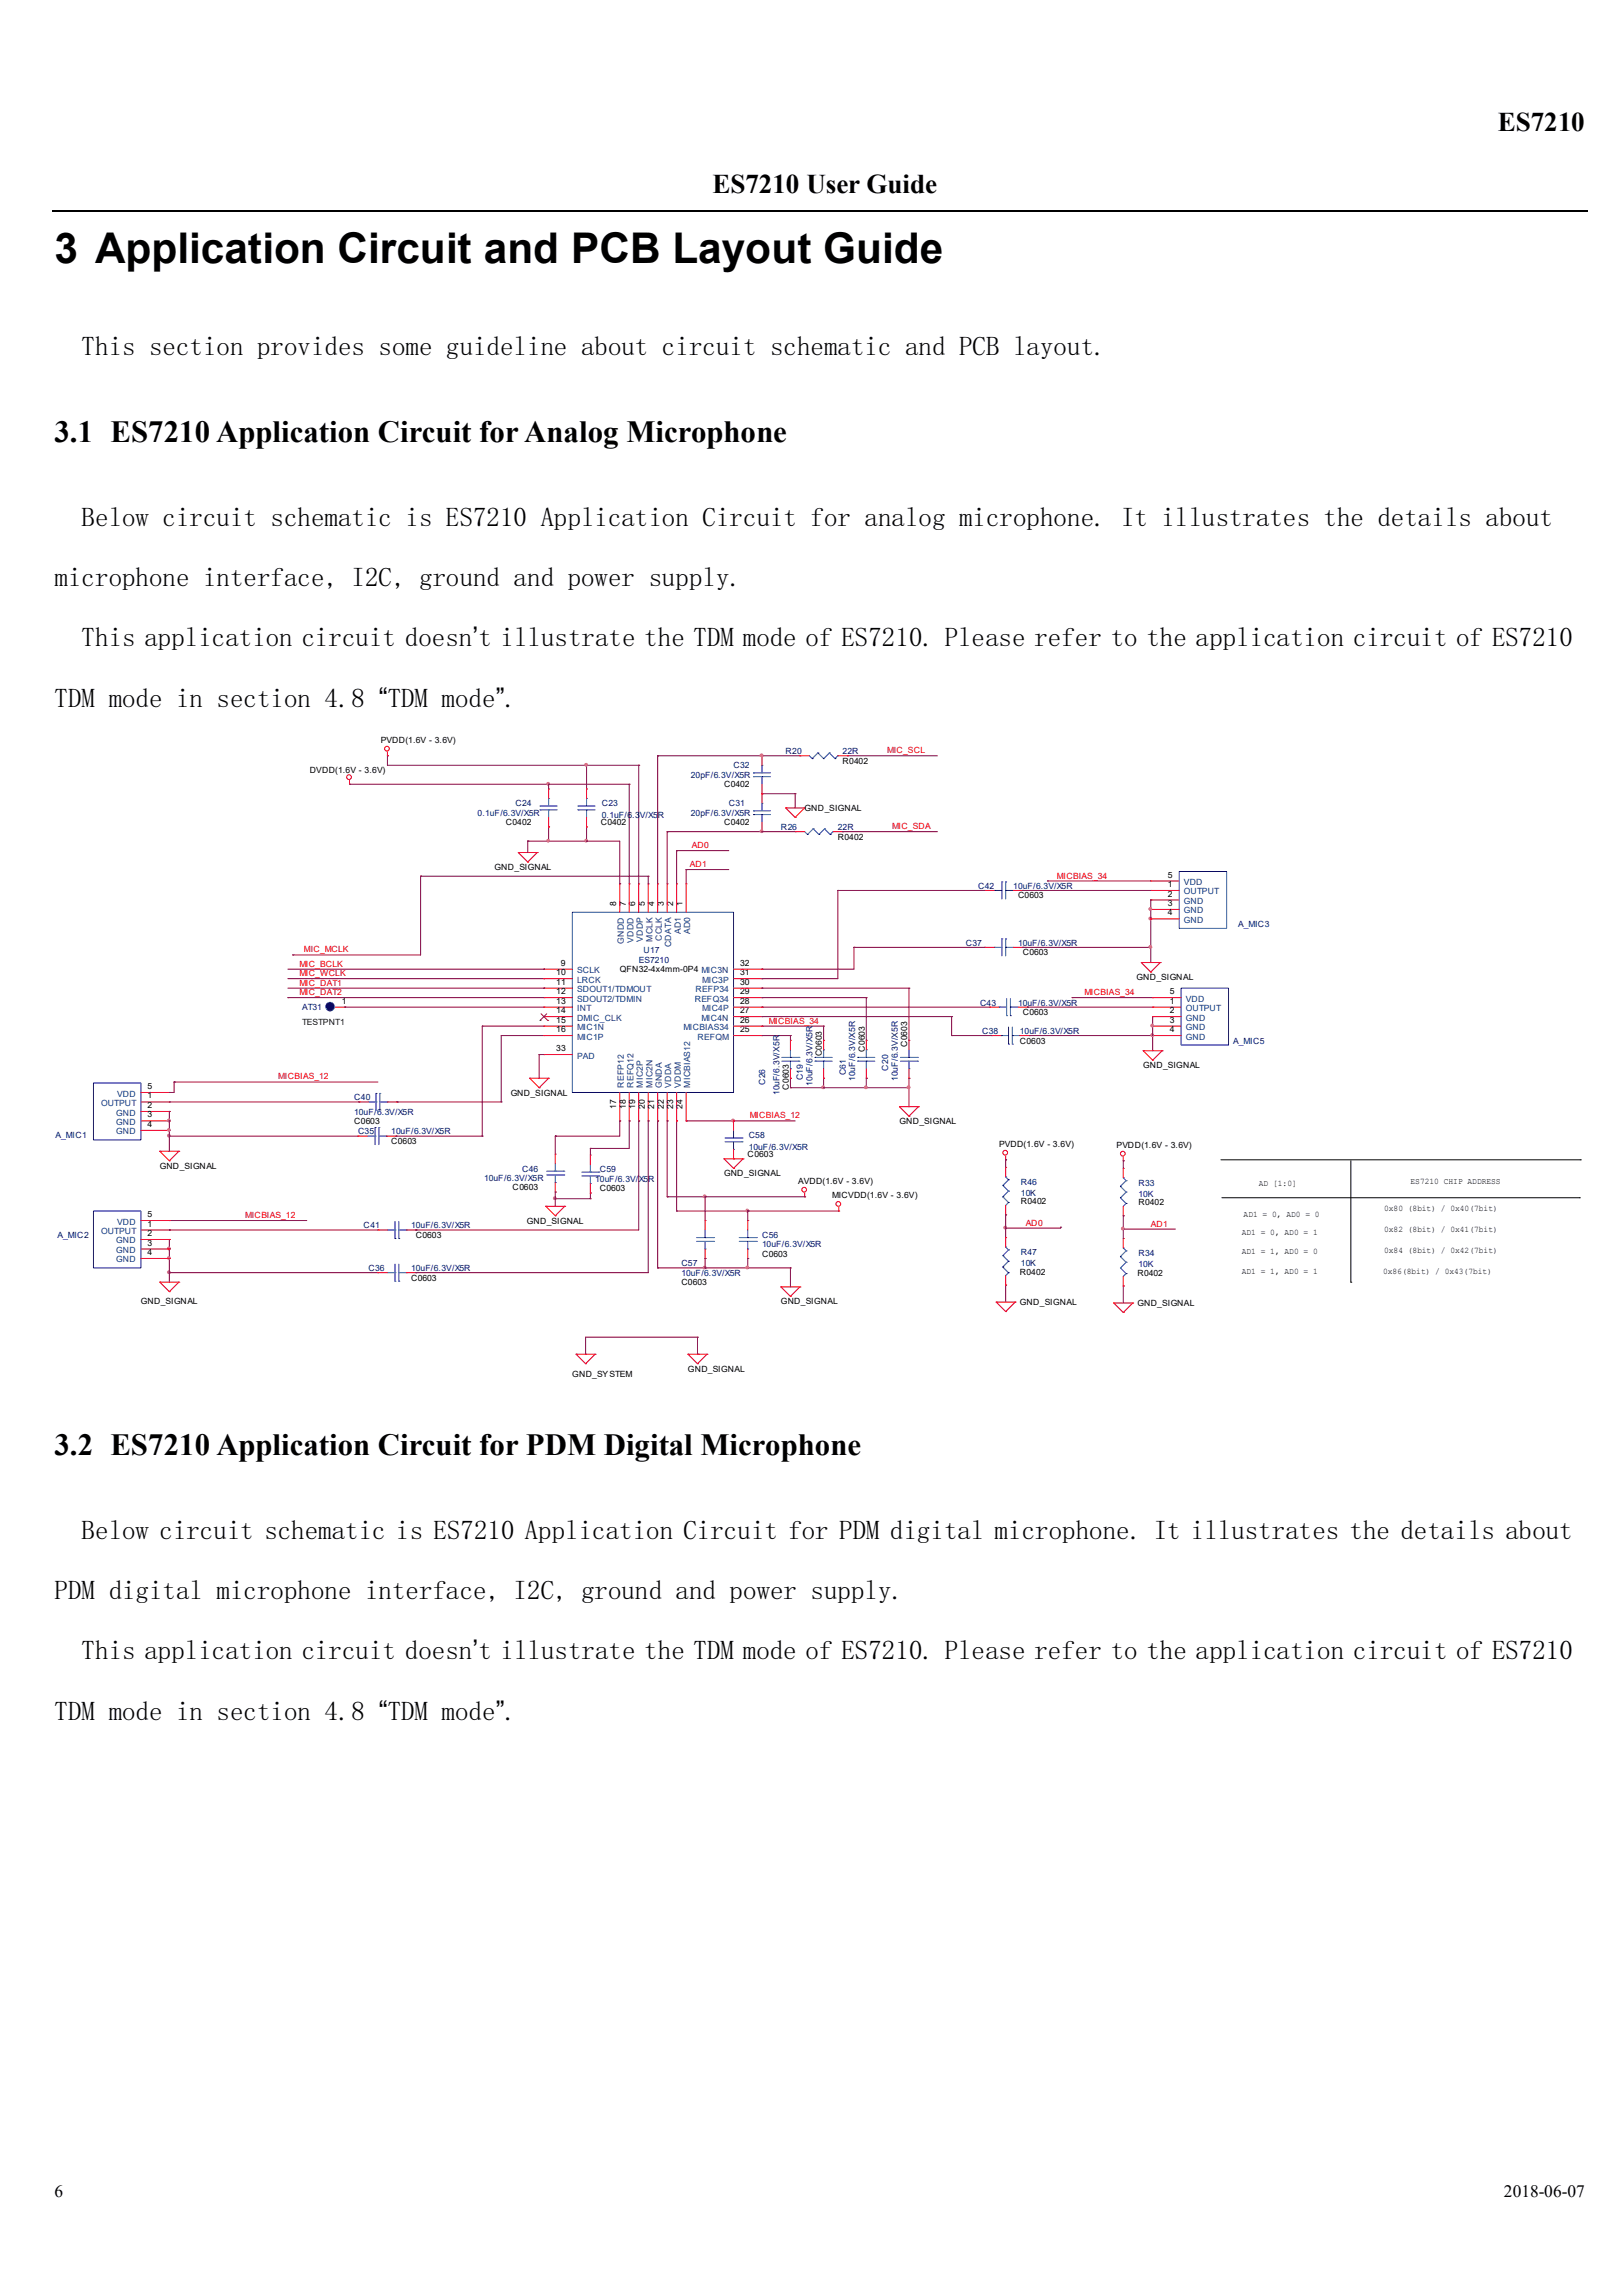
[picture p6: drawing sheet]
<svg xmlns="http://www.w3.org/2000/svg" width="297mm" height="420mm" viewBox="0 0 297 420" stroke-linecap="round" stroke-linejoin="round" font-family="sans-serif">
<defs><g id="words">
<text font-size="7.7" x="10" y="48.1">3 Application Circuit and PCB Layout Guide</text>
<g font-size="5.6">
<text x="10" y="80.9">3.1 ES7210 Application Circuit for Analog Microphone</text>
<text x="10" y="266.1">3.2 ES7210 Application Circuit for PDM Digital Microphone</text>
</g>
<g font-size="5">
<text x="274.1" y="23.9">ES7210</text>
<text x="130.4" y="35.3">ES7210 User Guide</text>
<text x="14.9" y="65">This section provides some guideline about circuit schematic and PCB layout.</text>
<text x="14.9" y="96.2">Below circuit schematic is ES7210 Application Circuit for analog microphone. It illustrates the details about</text>
<text x="10" y="107.2">microphone interface, I2C, ground and power supply.</text>
<text x="14.9" y="118.2">This application circuit doesn’t illustrate the TDM mode of ES7210. Please refer to the application circuit of ES7210</text>
<text x="10" y="129.2">TDM mode in section 4.8 “TDM mode”.</text>
<text x="14.9" y="281.5">Below circuit schematic is ES7210 Application Circuit for PDM digital microphone. It illustrates the details about</text>
<text x="10" y="292.5">PDM digital microphone interface, I2C, ground and power supply.</text>
<text x="14.9" y="303.5">This application circuit doesn’t illustrate the TDM mode of ES7210. Please refer to the application circuit of ES7210</text>
<text x="10" y="314.5">TDM mode in section 4.8 “TDM mode”.</text>
</g>
<g font-size="3.2">
<text x="10" y="401.9">6</text>
<text x="275.2" y="401.9">2018-06-07</text>
</g>
<g font-size="1.6">
<text x="69.7" y="135.9">PVDD(1.6V - 3.6V)</text>
<text x="56.7" y="141.4">DVDD(1.6V - 3.6V)</text>
<text x="154.2" y="139.7">R0402</text>
<text x="132.5" y="144">C0402</text>
<text x="147.2" y="148.4">GND_SIGNAL</text>
<text x="92.6" y="151">C0402</text>
<text x="109.9" y="151">C0402</text>
<text x="132.5" y="151">C0402</text>
<text x="153.3" y="153.6">R0402</text>
<text x="90.5" y="159.1">GND_SIGNAL</text>
<text x="213.7" y="160.5">5</text>
<text x="112.8" y="165.7" transform="rotate(-90 112.8 165.7)">8</text>
<text x="114.5" y="165.7" transform="rotate(-90 114.5 165.7)">7</text>
<text x="116.2" y="165.7" transform="rotate(-90 116.2 165.7)">6</text>
<text x="118" y="165.7" transform="rotate(-90 118 165.7)">5</text>
<text x="119.7" y="165.7" transform="rotate(-90 119.7 165.7)">4</text>
<text x="121.5" y="165.7" transform="rotate(-90 121.5 165.7)">3</text>
<text x="123.2" y="165.7" transform="rotate(-90 123.2 165.7)">2</text>
<text x="124.9" y="165.7" transform="rotate(-90 124.9 165.7)">1</text>
<text x="186.3" y="164.3">C0603</text>
<text x="213.7" y="162.3">1</text>
<text x="213.7" y="164">2</text>
<text x="213.7" y="165.7">3</text>
<text x="213.7" y="167.4">4</text>
<text x="101.8" y="178.4">10</text>
<text x="102.7" y="176.7">9</text>
<text x="113.4" y="177.8">QFN32-4x4mm-0P4 MIC3N</text>
<text x="135.5" y="178.4">31</text>
<text x="135.5" y="176.7">32</text>
<text x="187.2" y="174.8">C0603</text>
<text x="208" y="179.2">GND_SIGNAL</text>
<text x="62.6" y="183.6">1</text>
<text x="101.8" y="180.1">11</text>
<text x="101.8" y="181.9">12</text>
<text x="101.8" y="183.6">13</text>
<text x="101.8" y="185.3">14</text>
<text x="135.5" y="185.3">27</text>
<text x="135.5" y="183.6">28</text>
<text x="135.5" y="181.9">29</text>
<text x="135.5" y="180.1">30</text>
<text x="187.2" y="185.7">C0603</text>
<text x="214.1" y="181.9">5</text>
<text x="214.1" y="183.6">1</text>
<text x="214.1" y="185.3">2</text>
<text x="101.8" y="187.1">15</text>
<text x="101.8" y="188.8">16</text>
<text x="135.5" y="188.8">25</text>
<text x="135.5" y="187.1">26</text>
<text x="166" y="191.5" transform="rotate(-90 166 191.5)">C0603</text>
<text x="186.6" y="190.9">C0603</text>
<text x="214.1" y="187.1">3</text>
<text x="214.1" y="188.8">4</text>
<text x="101.8" y="192.3">33</text>
<text x="150.4" y="193.3" transform="rotate(-90 150.4 193.3)">C0603</text>
<text x="158.2" y="192.4" transform="rotate(-90 158.2 192.4)">C0603</text>
<text x="209.2" y="195.4">GND_SIGNAL</text>
<text x="27" y="199.2">5</text>
<text x="27" y="200.9">1</text>
<text x="27" y="202.7">2</text>
<text x="93.5" y="200.4">GND_SIGNAL</text>
<text x="112.8" y="202.8" transform="rotate(-90 112.8 202.8)">17</text>
<text x="114.5" y="202.8" transform="rotate(-90 114.5 202.8)">18</text>
<text x="116.2" y="202.8" transform="rotate(-90 116.2 202.8)">19</text>
<text x="118" y="202.8" transform="rotate(-90 118 202.8)">20</text>
<text x="119.7" y="202.8" transform="rotate(-90 119.7 202.8)">21</text>
<text x="121.5" y="202.8" transform="rotate(-90 121.5 202.8)">22</text>
<text x="123.2" y="202.8" transform="rotate(-90 123.2 202.8)">23</text>
<text x="124.9" y="202.8" transform="rotate(-90 124.9 202.8)">24</text>
<text x="144.4" y="199.3" transform="rotate(-90 144.4 199.3)">C0603</text>
<text x="27" y="204.4">3</text>
<text x="27" y="206.1">4</text>
<text x="64.8" y="205.6">C0603</text>
<text x="71.6" y="209.3">C0603</text>
<text x="164.6" y="205.6">GND_SIGNAL</text>
<text x="182.8" y="209.8">PVDD(1.6V - 3.6V)</text>
<text x="204.3" y="210">PVDD(1.6V - 3.6V)</text>
<text x="29.3" y="213.8">GND_SIGNAL</text>
<text x="132.5" y="215.1">GND_SIGNAL</text>
<text x="136.8" y="211.7">C0603</text>
<text x="93.8" y="217.8">C0603</text>
<text x="109.8" y="217.9">C0603</text>
<text x="146.1" y="216.5">AVDD(1.6V - 3.6V)</text>
<text x="152.3" y="219.2">MICVDD(1.6V - 3.6V)</text>
<text x="186.8" y="220.2">R0402</text>
<text x="208.3" y="220.4">R0402</text>
<text x="230.4" y="216.9">AD [1:0]</text>
<text x="253.3" y="221.5">0x80 (8bit) / 0x40(7bit)</text>
<text x="258.2" y="216.7">ES7210 CHIP ADDRESS</text>
<text x="27" y="222.6">5</text>
<text x="27" y="224.4">1</text>
<text x="27" y="226.1">2</text>
<text x="27" y="227.8">3</text>
<text x="76.1" y="226.4">C0603</text>
<text x="96.4" y="223.8">GND_SIGNAL</text>
<text x="227.2" y="225.9">AD1 = 0, AD0 = 1</text>
<text x="227.6" y="222.6">AD1 = 0, AD0 = 0</text>
<text x="253.3" y="225.3">0x82 (8bit) / 0x41(7bit)</text>
<text x="27" y="229.6">4</text>
<text x="139.4" y="229.9">C0603</text>
<text x="186.6" y="233.2">R0402</text>
<text x="208.2" y="233.4">R0402</text>
<text x="227.2" y="233">AD1 = 1, AD0 = 1</text>
<text x="227.2" y="229.4">AD1 = 1, AD0 = 0</text>
<text x="253.1" y="233">0x86(8bit) / 0x43(7bit)</text>
<text x="253.3" y="229.2">0x84 (8bit) / 0x42(7bit)</text>
<text x="25.8" y="238.6">GND_SIGNAL</text>
<text x="75.2" y="234.2">C0603</text>
<text x="124.7" y="235.1">C0603</text>
<text x="142.9" y="238.6">GND_SIGNAL</text>
<text x="186.6" y="238.8">GND_SIGNAL</text>
<text x="208.2" y="238.9">GND_SIGNAL</text>
<text x="104.7" y="251.9">GND_SYSTEM</text>
<text x="125.9" y="250.9">GND_SIGNAL</text>
</g>
<g font-size="1.6" fill="#000080">
<text x="143.8" y="138">R20</text>
<text x="154.2" y="138">22R</text>
<text x="126.5" y="142.3">20pF/6.3V/X5R</text>
<text x="134.2" y="140.5">C32</text>
<text x="87.4" y="149.2">0.1uF/6.3V/X5R</text>
<text x="94.3" y="147.5">C24</text>
<text x="110.1" y="147.5">C23</text>
<text x="110.1" y="149.6">0.1uF/6.3V/X5R</text>
<text x="126.5" y="149.2">20pF/6.3V/X5R</text>
<text x="133.4" y="147.5">C31</text>
<text x="142.9" y="151.9">R26</text>
<text x="153.3" y="151.9">22R</text>
<text x="179" y="162.6">C42</text>
<text x="185.4" y="162.6">10uF/6.3V/X5R</text>
<text x="176.7" y="173">C37</text>
<text x="186.3" y="173">10uF/6.3V/X5R</text>
<text x="226.6" y="169.5">A_MIC3</text>
<text x="116.9" y="176.1">ES7210</text>
<text x="117.8" y="174.4">U17</text>
<text x="55.3" y="184.8">AT31</text>
<text x="179.4" y="183.9">C43</text>
<text x="186.3" y="183.9">10uF/6.3V/X5R</text>
<text x="179.7" y="189.1">C38</text>
<text x="186.7" y="189.1">10uF/6.3V/X5R</text>
<text x="225.7" y="190.9">A_MIC5</text>
<text x="146.9" y="197.6" transform="rotate(-90 146.9 197.6)">C19</text>
<text x="154.8" y="196.7" transform="rotate(-90 154.8 196.7)">C61</text>
<text x="156.5" y="197.7" transform="rotate(-90 156.5 197.7)">10uF/6.3V/X5R</text>
<text x="162.6" y="195.8" transform="rotate(-90 162.6 195.8)">C20</text>
<text x="164.3" y="197.7" transform="rotate(-90 164.3 197.7)">10uF/6.3V/X5R</text>
<text x="64.8" y="201.3">C40</text>
<text x="64.8" y="203.9">10uF/6.3V/X5R</text>
<text x="140" y="198.5" transform="rotate(-90 140 198.5)">C26</text>
<text x="142.6" y="200.4" transform="rotate(-90 142.6 200.4)">10uF/6.3V/X5R</text>
<text x="148.7" y="198.6" transform="rotate(-90 148.7 198.6)">10uF/6.3V/X5R</text>
<text x="10.2" y="208.2">A_MIC1</text>
<text x="65.5" y="207.5">C35</text>
<text x="71.6" y="207.5">10uF/6.3V/X5R</text>
<text x="137" y="208.2">C58</text>
<text x="95.5" y="214.3">C46</text>
<text x="109.8" y="214.5">C59</text>
<text x="137" y="210.3">10uF/6.3V/X5R</text>
<text x="88.6" y="216">10uF/6.3V/X5R</text>
<text x="108.9" y="216.2">10uF/6.3V/X5R</text>
<text x="186.8" y="216.7">R46</text>
<text x="186.8" y="218.8">10K</text>
<text x="208.3" y="216.9">R33</text>
<text x="208.3" y="219">10K</text>
<text x="10.5" y="226.4">A_MIC2</text>
<text x="66.5" y="224.7">C41</text>
<text x="75.2" y="224.7">10uF/6.3V/X5R</text>
<text x="139.4" y="226.4">C56</text>
<text x="67.4" y="232.5">C36</text>
<text x="75.2" y="232.5">10uF/6.3V/X5R</text>
<text x="124.7" y="231.7">C57</text>
<text x="124.7" y="233.4">10uF/6.3V/X5R</text>
<text x="139.4" y="228.2">10uF/6.3V/X5R</text>
<text x="186.8" y="229.6">R47</text>
<text x="186.8" y="231.7">10K</text>
<text x="208.3" y="229.7">R34</text>
<text x="208.3" y="231.8">10K</text>
</g>
<g font-size="1.6" fill="#f00">
<text x="162.4" y="137.8">MIC_SCL</text>
<text x="126.6" y="155.2">AD0</text>
<text x="163.2" y="151.7">MIC_SDA</text>
<text x="126.2" y="158.6">AD1</text>
<text x="193.4" y="160.7">MICBIAS_34</text>
<text x="54.8" y="178.6">MIC_WCLK</text>
<text x="54.8" y="176.8">MIC_BCLK</text>
<text x="55.6" y="174.2">MIC_MCLK</text>
<text x="54.8" y="182">MIC_DAT2</text>
<text x="54.8" y="180.3">MIC_DAT1</text>
<text x="198.5" y="182">MICBIAS_34</text>
<text x="140.7" y="187.2">MICBIAS_34</text>
<text x="50.9" y="197.4">MICBIAS_12</text>
<text x="137.2" y="204.6">MICBIAS_12</text>
<text x="44.9" y="222.8">MICBIAS_12</text>
<text x="187.7" y="224.2">AD0</text>
<text x="210.6" y="224.4">AD1</text>
</g>
<g font-size="1.6" fill="#004080">
<text x="216.7" y="161.9">VDD</text>
<text x="216.7" y="163.6">OUTPUT</text>
<text x="216.7" y="165.4">GND</text>
<text x="216.7" y="167.1">GND</text>
<text x="114.2" y="172.6" transform="rotate(-90 114.2 172.6)">GNDD</text>
<text x="115.9" y="172.4" transform="rotate(-90 115.9 172.4)">VDDD</text>
<text x="117.6" y="172.3" transform="rotate(-90 117.6 172.3)">VDDP</text>
<text x="119.4" y="172.3" transform="rotate(-90 119.4 172.3)">MCLK</text>
<text x="121.1" y="172.1" transform="rotate(-90 121.1 172.1)">CCLK</text>
<text x="122.9" y="173.3" transform="rotate(-90 122.9 173.3)">CDATA</text>
<text x="124.6" y="170.9" transform="rotate(-90 124.6 170.9)">AD1</text>
<text x="126.3" y="170.9" transform="rotate(-90 126.3 170.9)">AD0</text>
<text x="216.7" y="168.8">GND</text>
<text x="105.6" y="178">SCLK</text>
<text x="105.6" y="179.8">LRCK</text>
<text x="128.5" y="179.8">MIC3P</text>
<text x="105.6" y="181.5">SDOUT1/TDMOUT</text>
<text x="105.6" y="183.2">SDOUT2/TDMIN</text>
<text x="105.6" y="185">INT</text>
<text x="127.1" y="183.2">REFQ34</text>
<text x="127.3" y="181.5">REFP34</text>
<text x="128.5" y="185">MIC4P</text>
<text x="217" y="183.2">VDD</text>
<text x="217" y="185">OUTPUT</text>
<text x="105.6" y="186.7">DMIC_CLK</text>
<text x="105.6" y="188.4">MIC1N</text>
<text x="105.6" y="190.2">MIC1P</text>
<text x="125.1" y="188.4">MICBIAS34</text>
<text x="127.6" y="190.2">REFQM</text>
<text x="128.4" y="186.7">MIC4N</text>
<text x="217" y="186.7">GND</text>
<text x="217" y="188.4">GND</text>
<text x="217" y="190.2">GND</text>
<text x="105.6" y="193.6">PAD</text>
<text x="18.5" y="202.3">OUTPUT</text>
<text x="21.5" y="200.6">VDD</text>
<text x="114.2" y="199" transform="rotate(-90 114.2 199)">REFP12</text>
<text x="115.9" y="199" transform="rotate(-90 115.9 199)">REFQ12</text>
<text x="117.6" y="199" transform="rotate(-90 117.6 199)">MIC2P</text>
<text x="119.4" y="199" transform="rotate(-90 119.4 199)">MIC2N</text>
<text x="121.1" y="199" transform="rotate(-90 121.1 199)">GNDA</text>
<text x="122.9" y="199" transform="rotate(-90 122.9 199)">VDDA</text>
<text x="124.6" y="199" transform="rotate(-90 124.6 199)">VDDM</text>
<text x="126.3" y="199" transform="rotate(-90 126.3 199)">MICBIAS12</text>
<text x="21.3" y="204.1">GND</text>
<text x="21.3" y="205.8">GND</text>
<text x="21.3" y="207.5">GND</text>
<text x="18.5" y="225.7">OUTPUT</text>
<text x="21.3" y="227.5">GND</text>
<text x="21.5" y="224">VDD</text>
<text x="21.3" y="229.2">GND</text>
<text x="21.3" y="230.9">GND</text>
</g>
<text font-size="1.6" fill="#004000" x="55.3" y="187.4">TESTPNT1</text>
</g></defs>
<path d="M9.5 38.6h281" fill="none" stroke="#000" stroke-width=".25"/>
<g fill="none" stroke="#800040" stroke-width=".18">
<path d="M70.9 138.3h.1M70.9 138.3v1.7h46M107.3 140h.1M107.3 140v4.3M116.9 140h.1M116.9 140v21.7M120.4 138.3h.1M120.4 138.3h26M120.4 138.3v23.4M139.4 138.3h.1M155.1 138.3h.1M155.1 138.3h16.4"/>
<path d="M64 143.5h51.1M96.6 153.9h.1M96.6 153.9h16.8v7.8M96.6 153.9v2M100.4 143.5h.1M100.4 151.3h.1M100.4 153.9h.1M100.4 143.5v.8M100.4 151.3v2.6M107.3 151.3h.1M107.3 153.9h.1M107.3 151.3v2.6"/>
<path d="M115.1 143.5h.1M115.1 143.5v18.2M122.1 152.1h.1M122.1 152.1v9.6M122.1 152.1h23.4M123.8 155.6h.1M123.8 155.6v6.1M123.8 155.6h9.6M125.6 159.1h.1M125.6 159.1h7.8M125.6 159.1v2.6M139.4 145.2h.1"/>
<path d="M139.4 152.1h.1M139.4 145.2h6.1M145.5 145.2h.1M145.5 145.2v2.6M154.2 152.1h.1M154.2 152.1h17.3M52.7 177.3h46.8M52.7 179h46.8M53.5 174.7h.1M77 160.3h.1M77 160.3h41.6M77 160.3v14.4h-23.5"/>
<path d="M99.5 179h.1M99.5 177.3h.1M113.4 161.7h.1M118.6 160.3h.1M118.6 160.3v1.4M139.4 177.3h.1M139.4 179h.1M153.3 162.9h.1M153.3 162.9v16.1h-13.9M153.3 162.9h26.9M156.3 173.3h.1M156.3 173.3v4h-16.9"/>
<path d="M156.3 173.3h23.9M187.2 173.3h.1M187.2 162.9h.1M187.2 173.3h23.4M187.2 162.9h23.4M191.7 161.1h.1M191.7 161.1h18.9M210.6 173.3h.1M210.6 168.1h.1M210.6 166.4h.1M210.6 164.6h.1M210.6 164.6v11.5"/>
<path d="M31 199.8h.1M31.9 197.9h.1M31.9 197.9v1.9h-.9M31.9 197.9h37.3M52.7 182.5h.1M52.7 182.5h46.8M52.7 180.8h46.8M63.1 184.2h.1M63.1 184.2h36.4M88.3 187.7h.1M88.3 187.7h11.2M88.3 187.7v20.1"/>
<path d="M91.7 189.4h.1M91.7 189.4h7.8M91.7 189.4v12.2M98.7 192.9h.1M98.7 192.9v4.3M98.7 192.9h.8M99.5 180.8h.1M139.4 184.2h.1M139.4 187.7h.1M139.4 189.4h.1M139.4 180.8h.1M139.4 182.5h.1"/>
<path d="M139.4 186h.1M139.4 182.5h19.1M139.4 189.4h5.3M139.4 184.2h41.7M139.4 187.7h11.3M139.4 180.8h26.9M139.4 186h34.8M144.7 197.2h.1M144.7 189.4h.1M144.7 199h.1M144.7 199h21.6M144.7 189.4v.9"/>
<path d="M144.7 197.2v1.8M150.7 187.7h.1M150.7 197.2h.1M150.7 199h.1M150.7 187.7v2.6M150.7 197.2v1.8M158.5 199h.1M158.5 197.2h.1M158.5 182.5h.1M158.5 182.5v7.8M158.5 197.2v1.8M166.3 199h.1"/>
<path d="M166.3 197.2h.1M166.3 180.8h.1M166.3 180.8v9.5M166.3 197.2v5.2M174.2 189.4h.1M174.2 186h.1M174.2 189.4h7.2M174.2 186v3.4M188 184.2h.1M188 184.2h22.9M188.4 189.4h.1M188.4 189.4h22.5"/>
<path d="M196.2 182.5h.1M196.2 182.5h14.7M210.9 189.4h.1M210.9 186h.1M210.9 187.7h.1M210.9 186v6.2M31 207.8h.1M31 203.3h.1M31 205h.1M31 206.8h.1M31 207.8h34.5M31 203.3v7.3"/>
<path d="M31 201.6h34.7M65.7 201.6h.1M72.5 207.8h.1M72.5 207.8h15.8M72.6 201.6h.1M72.6 201.6h19.1M88.3 207.8h.1M91.7 201.6h.1M101.6 207.8h.1M101.6 218.1h.1M101.6 219.3h.1M101.6 219.3h6.4"/>
<path d="M101.6 207.8v3.3M101.6 218.1v2.6M108 218.2h.1M108 219.3h.1M108 210.1h.1M108 210.1v1.2M108 218.2v1.1M113.4 205h.1M113.4 205v2.8h-11.8M115.1 205h.1M115.1 205v5.1h-7.1M116.9 205h.1"/>
<path d="M116.9 205v20h-40.8M118.6 205h.1M118.6 205v27.8h-42.5M120.4 205h.1M120.4 205v26.9M122.1 218.9h.1M122.1 205h.1M122.1 205v13.9M122.1 218.9h25.2M123.8 205h.1M123.8 205v16.5M125.6 205h.1"/>
<path d="M125.6 205h19.9M129 218.9h.1M129 218.9v4.4M134.2 205h.1M147.3 218.9h.1M184 212.2h.1M184 212.2v1.3M205.6 212.3h.1M205.6 212.3v1.4M31 232.8h.1M31 226.7h.1M31 230.2h.1"/>
<path d="M31 228.5h.1M31 223.3h.1M31 225h.1M31 232.8h38.2M31 226.7v7.8M31 225h38.2M31 223.3h25.1M76.1 225h.1M76.1 232.8h.1M120.4 231.9h.1M120.4 231.9h24.3M123.8 221.5h.1"/>
<path d="M123.8 221.5h29.7M129 231.9h.1M129 230.2h.1M129 230.2v1.7M136.8 221.5h.1M136.8 231.9h.1M136.8 230.2h.1M136.8 221.5v1.8M136.8 230.2v1.7M144.7 231.9h.1M144.7 231.9v3.5M184 224.6h.1"/>
<path d="M184 235.1h.1M184 222.2h.1M184 222.2v4.2M184 235.1v3.1M194.1 224.5h.1M194.1 224.5v.1h-10.1M205.6 235.2h.1M205.6 224.8h.1M205.6 222.4h.1M205.6 222.4v4.2M205.6 235.2v3.2M205.6 224.8h9.5"/>
<path d="M107.2 247.7h.1M127.6 247.7h.1M127.6 244.6h.1M127.6 244.6v3.1M127.6 244.6h-20.4v3.1M127.6 247.7h.4"/>
</g>
<g fill="none" stroke="#f00" stroke-width=".18">
<path d="M70.9 138.3h.1M70.9 137.6v.7M139.4 138.3h.1M139.4 138.3v1.7M146.4 138.3h.1M146.4 138.3h1.7M153.3 138.3h1.8M155.1 138.3h.1M64 143.5h.1M64 142.8v.7M94.8 155.9h.1M94.8 155.9h3.5"/>
<path d="M94.8 155.9l1.8 1.8M96.6 157.7h.1M98.3 155.9h.1M98.3 155.9l-1.7 1.8M100.4 151.3h.1M100.4 144.3h.1M100.4 144.3v1.8M100.4 149.5v1.8M107.3 151.3h.1M107.3 144.3h.1M107.3 144.3v1.8M107.3 149.5v1.8"/>
<path d="M139.4 152.1h.1M139.4 145.2h.1M139.4 143.5v3.4M139.4 150.4v1.7M143.8 147.8h.1M143.8 147.8h3.5M143.8 147.8l1.7 1.7M145.5 149.5h.1M145.5 152.1h.1M145.5 152.1h1.8M147.3 147.8h.1M147.3 147.8l-1.8 1.7"/>
<path d="M152.5 152.1h1.7M154.2 152.1h.1M99.5 177.3h.1M99.5 179h.1M99.5 177.3h5.2M99.5 179h5.2M113.4 161.7h.1M113.4 161.7v5.2M115.1 161.7h.1M115.1 161.7v5.2M116.9 161.7h.1M116.9 161.7v5.2"/>
<path d="M118.6 161.7h.1M118.6 161.7v5.2M120.4 161.7h.1M120.4 161.7v5.2M122.1 161.7h.1M122.1 161.7v5.2M123.8 161.7h.1M123.8 161.7v5.2M125.6 161.7h.1M125.6 161.7v5.2M134.2 177.3h5.2M134.2 179h5.2"/>
<path d="M139.4 179h.1M139.4 177.3h.1M180.2 162.9h.1M180.2 173.3h.1M180.2 162.9h1.8M180.2 173.3h1.8M185.4 162.9h1.8M185.4 173.3h1.8M187.2 162.9h.1M187.2 173.3h.1M208.9 176.1h.1M208.9 176.1h3.4"/>
<path d="M208.9 176.1l1.7 1.7M210.6 177.8h.1M210.6 161.1h.1M210.6 162.9h.1M210.6 164.6h.1M210.6 166.4h.1M210.6 168.1h.1M210.6 162.9h5.2M210.6 161.1h5.2M210.6 164.6h5.2M210.6 166.4h5.2M210.6 168.1h5.2"/>
<path d="M212.3 176.1h.1M212.3 176.1l-1.7 1.7M25.8 199.8h5.2M31 199.8h.1M61.4 184.2h1.7M63.1 184.2h.1M96.9 197.2h.1M96.9 197.2h3.5M96.9 197.2l1.8 1.8M98.7 199h.1M99.5 180.8h.1M99.5 182.5h.1"/>
<path d="M99.5 184.2h.1M99.5 186h.1M99.5 187.7h.1M99.5 189.4h.1M99.5 192.9h.1M99.5 184.2h5.2M99.5 189.4h5.2M99.5 180.8h5.2M99.5 182.5h5.2M99.5 186h5.2M99.5 187.7h5.2M99.5 192.9h5.2"/>
<path d="M100.4 197.2h.1M100.4 197.2l-1.7 1.8M113.4 199.8v5.2M115.1 199.8v5.2M116.9 199.8v5.2M118.6 199.8v5.2M120.4 199.8v5.2M122.1 199.8v5.2M123.8 199.8v5.2M125.6 199.8v5.2M134.2 184.2h5.2M134.2 189.4h5.2"/>
<path d="M134.2 180.8h5.2M134.2 182.5h5.2M134.2 186h5.2M134.2 187.7h5.2M139.4 189.4h.1M139.4 187.7h.1M139.4 186h.1M139.4 184.2h.1M139.4 182.5h.1M139.4 180.8h.1M144.7 190.3h.1M144.7 197.2h.1"/>
<path d="M144.7 190.3v1.7M144.7 195.5v1.7M150.7 197.2h.1M150.7 190.3h.1M150.7 190.3v1.7M150.7 195.5v1.7M158.5 197.2h.1M158.5 190.3h.1M158.5 190.3v1.7M158.5 195.5v1.7M166.3 190.3h.1M166.3 197.2h.1"/>
<path d="M166.3 190.3v1.7M166.3 195.5v1.7M181.1 184.2h.1M181.1 184.2h1.7M181.4 189.4h.1M181.4 189.4h1.8M186.3 184.2h1.7M186.6 189.4h1.8M188 184.2h.1M188.4 189.4h.1M209.2 192.2h.1M209.2 192.2h3.5"/>
<path d="M209.2 192.2l1.7 1.7M210.9 193.9h.1M210.9 182.5h.1M210.9 184.2h.1M210.9 186h.1M210.9 187.7h.1M210.9 189.4h.1M210.9 184.2h5.2M210.9 189.4h5.2M210.9 182.5h5.2M210.9 186h5.2M210.9 187.7h5.2"/>
<path d="M212.7 192.2h.1M212.7 192.2l-1.8 1.7M25.8 201.6h5.2M25.8 203.3h5.2M25.8 205h5.2M25.8 206.8h5.2M29.3 210.6h.1M29.3 210.6h3.4M29.3 210.6l1.7 1.7M31 212.3h.1M31 201.6h.1M31 203.3h.1"/>
<path d="M31 205h.1M31 206.8h.1M32.7 210.6h.1M32.7 210.6l-1.7 1.7M65.5 207.8h.1M65.5 207.8h1.8M65.7 201.6h.1M65.7 201.6h1.7M70.7 207.8h1.8M70.9 201.6h1.7M72.5 207.8h.1M72.6 201.6h.1"/>
<path d="M101.6 211.1h.1M101.6 218.1h.1M101.6 211.1v1.7M101.6 216.3v1.8M108 211.3h.1M108 218.2h.1M108 211.3v1.7M108 216.5v1.7M113.4 205h.1M115.1 205h.1M116.9 205h.1M118.6 205h.1"/>
<path d="M120.4 205h.1M122.1 205h.1M123.8 205h.1M125.6 205h.1M132.5 212h.1M132.5 212h3.5M132.5 212l1.7 1.7M134.2 213.7h.1M134.2 205h.1M134.2 212h.1M134.2 205v1.8M134.2 210.2v1.8"/>
<path d="M136 212h.1M136 212l-1.8 1.7M147.3 218.9h.1M147.3 218.2v.7M164.6 202.4h.1M164.6 202.4h3.5M164.6 202.4l1.7 1.8M166.3 204.2h.1M168.1 202.4h.1M168.1 202.4l-1.8 1.8M184 212.2h.1M184 213.5h.1"/>
<path d="M184 211.5v.7M184 213.5v1.8M205.6 213.7h.1M205.6 212.3h.1M205.6 211.6v.7M205.6 213.7v1.8M25.8 225h5.2M25.8 223.3h5.2M25.8 226.7h5.2M25.8 228.5h5.2M25.8 230.2h5.2M29.3 234.5h.1"/>
<path d="M29.3 234.5h3.4M29.3 234.5l1.7 1.8M31 236.3h.1M31 223.3h.1M31 225h.1M31 226.7h.1M31 228.5h.1M31 230.2h.1M32.7 234.5h.1M32.7 234.5l-1.7 1.8M69.2 225h.1M69.2 232.8h.1"/>
<path d="M69.2 225h1.7M69.2 232.8h1.7M74.4 225h1.7M74.4 232.8h1.7M76.1 225h.1M76.1 232.8h.1M99.9 220.7h.1M99.9 220.7h3.4M99.9 220.7l1.7 1.7M101.6 222.4h.1M103.3 220.7h.1M103.3 220.7l-1.7 1.7"/>
<path d="M129 223.3h.1M129 230.2h.1M129 223.3v1.7M129 228.5v1.7M136.8 223.3h.1M136.8 230.2h.1M136.8 223.3v1.7M136.8 228.5v1.7M142.9 235.4h.1M142.9 235.4h3.5M142.9 235.4l1.8 1.7M144.7 237.1h.1"/>
<path d="M146.4 235.4h.1M146.4 235.4l-1.7 1.7M153.5 221.5h.1M153.5 220.8v.7M182.3 238.2h.1M182.3 238.2h3.5M182.3 238.2l1.7 1.7M184 222.2h.1M184 239.9h.1M184 235.1h.1M184 226.4h.1M184 220.5v1.7"/>
<path d="M184 226.4v1.7M184 233.3v1.8M185.8 238.2h.1M185.8 238.2l-1.8 1.7M203.8 238.4h.1M203.8 238.4h3.5M203.8 238.4l1.8 1.7M205.6 222.4h.1M205.6 235.2h.1M205.6 226.6h.1M205.6 220.7v1.7M205.6 226.6v1.7"/>
<path d="M205.6 233.5v1.7M207.3 238.4h.1M207.3 238.4l-1.7 1.7M105.4 247.7h.1M105.4 247.7h3.5M105.4 247.7l1.8 1.8M107.2 249.5h.1M108.9 247.7h.1M108.9 247.7l-1.7 1.8M125.9 247.7h.1M125.9 247.7h3.5M125.9 247.7l1.7 1.8"/>
<path d="M127.6 249.5h.1M129.4 247.7h.1M129.4 247.7l-1.8 1.8M205.6 240.1h.1"/>
<circle cx="70.8" cy="136.9" r=".43"/>
<circle cx="63.9" cy="142.2" r=".43"/>
<circle cx="147.2" cy="217.6" r=".43"/>
<circle cx="184" cy="210.9" r=".43"/>
<circle cx="205.5" cy="211" r=".43"/>
<circle cx="153.4" cy="220.2" r=".43"/>
</g>
<g fill="none" stroke="#00f" stroke-width=".18">
<path d="M139.4 140h.1M139.4 140v1.4M148.1 138.3l.5 .5M148.6 138.8h.1M149.7 137.7h.1M149.7 137.7l-1.1 1.1M149.7 137.7l1 1.1M150.7 138.8h.1M151.8 137.7h.1M151.8 137.7l-1.1 1.1M151.8 137.7l1 1.1M152.8 138.8h.1"/>
<path d="M153.3 138.3h.1M153.3 138.3l-.5 .5M98.8 147.4h.1M98.8 148.1h.1M98.8 147.4h3.2M98.8 148.1h3.2M100.4 148.1h.1M100.4 146.1h.1M100.4 146.1v1.3M100.4 148.1v1.4M105.8 147.4h.1M105.8 148.1h.1"/>
<path d="M105.8 147.4h3.1M105.8 148.1h3.1M107.3 148.1h.1M107.3 146.1h.1M107.3 146.1v1.3M107.3 148.1v1.4M137.9 148.3h.1M137.9 149h.1M137.9 141.4h.1M137.9 142.1h.1M137.9 148.3h3.1M137.9 149h3.1"/>
<path d="M137.9 141.4h3.1M137.9 142.1h3.1M139.4 149h.1M139.4 146.9h.1M139.4 142.1h.1M139.4 142.1v1.4M139.4 146.9v1.4M139.4 149v1.4M147.3 152.1l.5 .5M147.8 152.6h.1M148.8 151.6h.1M148.8 151.6l-1 1"/>
<path d="M148.8 151.6l1.1 1M149.9 152.6h.1M150.9 151.6h.1M150.9 151.6l-1 1M150.9 151.6l1 1M151.9 152.6h.1M152.5 152.1h.1M152.5 152.1l-.6 .5M215.8 159.4h8.7v10.4h-8.7zM104.7 166.9h29.5v32.9h-29.5zM182 162.9h.1M182 173.3h.1"/>
<path d="M182 162.9h1.3M182 173.3h1.3M183.3 161.3h.1M183.3 171.7h.1M183.3 161.3v3.1M183.3 171.7v3.2M184 162.9h.1M184 161.3h.1M184 173.3h.1M184 171.7h.1M184 162.9h1.4M184 161.3v3.1"/>
<path d="M184 171.7v3.2M184 173.3h1.4M17.1 198.1h8.7v10.4h-8.7zM143.1 194.1h3.1M143.1 193.4h3.1M144.7 193.4h.1M144.7 195.5h.1M144.7 192v1.4M144.7 194.1v1.4M146.2 194.1h.1M146.2 193.4h.1M149.2 193.4h.1"/>
<path d="M149.2 194.1h.1M149.2 194.1h3.1M149.2 193.4h3.1M150.7 194.1h.1M150.7 192h.1M150.7 192v1.4M150.7 194.1v1.4M157 193.4h.1M157 194.1h.1M157 194.1h3.1M157 193.4h3.1M158.5 194.1h.1"/>
<path d="M158.5 192h.1M158.5 192v1.4M158.5 194.1v1.4M164.8 194.1h3.1M164.8 193.4h3.1M166.3 193.4h.1M166.3 195.5h.1M166.3 192v1.4M166.3 194.1v1.4M167.9 194.1h.1M167.9 193.4h.1M182.8 184.2h.1"/>
<path d="M182.8 184.2h1.4M183.2 189.4h.1M183.2 189.4h1.4M184.2 185.8h.1M184.2 182.7v3.1M184.6 191h.1M184.6 187.9v3.1M184.9 184.2h.1M184.9 185.8h.1M184.9 184.2h1.4M184.9 182.7v3.1M185.3 189.4h.1"/>
<path d="M185.3 191h.1M185.3 189.4h1.3M185.3 187.9v3.1M216.1 180.8h8.7v10.4h-8.7zM67.3 207.8h1.3M67.4 201.6h1.4M68.6 207.8h.1M68.6 206.3h.1M68.6 206.3v3.1M68.8 201.6h.1M68.8 200h.1M68.8 200v3.1"/>
<path d="M69.3 206.3h.1M69.3 207.8h1.4M69.3 206.3v3.1M69.5 200h.1M69.5 201.6h1.4M69.5 200v3.1M70.7 207.8h.1M70.9 201.6h.1M100.1 214.9h3.1M100.1 214.2h3.1M101.6 214.2h.1M101.6 216.3h.1"/>
<path d="M101.6 212.8v1.4M101.6 214.9v1.4M103.2 214.9h.1M103.2 214.2h.1M106.5 215.1h3.1M106.5 214.4h3.1M108 214.4h.1M108 216.5h.1M108 213v1.4M108 215.1v1.4M109.6 215.1h.1M109.6 214.4h.1"/>
<path d="M132.7 208.9h3.1M132.7 208.2h3.1M134.2 208.2h.1M134.2 210.2h.1M134.2 206.8v1.4M134.2 208.9v1.3M135.8 208.9h.1M135.8 208.2h.1M183.5 218.9h.1M183.5 216.8h.1M183.5 218.9l1.1 1.1M183.5 216.8l1.1 1.1"/>
<path d="M184 215.3h.1M184 215.3l.6 .5M184.6 220h.1M184.6 217.9h.1M184.6 215.8h.1M184.6 220l-.6 .5M184.6 217.9l-1.1 1M184.6 215.8l-1.1 1M205 219.1h.1M205 217h.1M205 219.1l1.1 1M205 217l1.1 1.1"/>
<path d="M205.6 215.5h.1M205.6 215.5l.5 .5M206.1 218.1h.1M206.1 216h.1M206.1 218.1l-1.1 1M206.1 216l-1.1 1M17.1 221.5h8.7v10.4h-8.7zM70.9 225h1.4M70.9 232.8h1.4M72.3 225h.1M72.3 226.6h.1M72.3 232.8h.1"/>
<path d="M72.3 234.4h.1M72.3 223.4v3.2M72.3 231.2v3.2M73 226.6h.1M73 234.4h.1M73 225h1.4M73 223.4v3.2M73 231.2v3.2M73 232.8h1.4M74.4 225h.1M74.4 232.8h.1M127.5 227.1h3.1"/>
<path d="M127.5 226.4h3.1M129 226.4h.1M129 228.5h.1M129 225v1.4M129 227.1v1.4M130.6 227.1h.1M130.6 226.4h.1M135.3 227.1h3.1M135.3 226.4h3.1M136.8 226.4h.1M136.8 228.5h.1M136.8 225v1.4"/>
<path d="M136.8 227.1v1.4M138.4 227.1h.1M138.4 226.4h.1M183.5 231.8h.1M183.5 229.7h.1M183.5 231.8l1.1 1M183.5 229.7l1.1 1M184 228.1h.1M184 228.1l.6 .5M184.6 232.8h.1M184.6 230.7h.1M184.6 228.6h.1"/>
<path d="M184.6 232.8l-.6 .5M184.6 230.7l-1.1 1.1M184.6 228.6l-1.1 1.1M205 231.9h.1M205 229.9h.1M205 231.9l1.1 1.1M205 229.9l1.1 1M205.6 228.3h.1M205.6 228.3l.5 .5M206.1 220.1h.1M206.1 233h.1M206.1 230.9h.1"/>
<path d="M206.1 228.8h.1M206.1 220.1l-.5 .6M206.1 233l-.5 .5M206.1 230.9l-1.1 1M206.1 228.8l-1.1 1.1"/>
</g>
<path d="M223.4 212.2h65.8M223.6 219.1h65.4M247.2 212.3v22.2M289 219.1h.1M289.2 212.2h.1M247.2 234.5h.1" fill="none" stroke="#000" stroke-width=".18"/>
<g fill="#f0f" stroke="#f0f" stroke-width=".18">
<circle cx="30.9" cy="207.7" r=".26"/>
<circle cx="184" cy="224.6" r=".26"/>
<circle cx="210.5" cy="168" r=".26"/>
<circle cx="30.9" cy="232.7" r=".26"/>
<circle cx="134.2" cy="205" r=".26"/>
<circle cx="136.8" cy="221.4" r=".26"/>
<circle cx="30.9" cy="228.4" r=".26"/>
<circle cx="30.9" cy="205" r=".26"/>
<circle cx="30.9" cy="230.1" r=".26"/>
<circle cx="166.3" cy="198.9" r=".26"/>
<circle cx="30.9" cy="206.7" r=".26"/>
<circle cx="101.5" cy="219.2" r=".26"/>
<circle cx="128.9" cy="231.8" r=".26"/>
<circle cx="128.9" cy="218.8" r=".26"/>
<circle cx="100.3" cy="143.4" r=".26"/>
<circle cx="139.4" cy="152" r=".26"/>
<circle cx="107.3" cy="153.8" r=".26"/>
<circle cx="100.3" cy="153.8" r=".26"/>
<circle cx="210.5" cy="173.2" r=".26"/>
<circle cx="210.9" cy="189.3" r=".26"/>
<circle cx="150.6" cy="198.9" r=".26"/>
<circle cx="107.3" cy="139.9" r=".26"/>
<circle cx="210.5" cy="166.3" r=".26"/>
<circle cx="136.8" cy="231.8" r=".26"/>
<circle cx="158.4" cy="198.9" r=".26"/>
<circle cx="210.9" cy="187.6" r=".26"/>
<circle cx="205.5" cy="224.7" r=".26"/>
<circle cx="139.4" cy="138.2" r=".26"/>
</g>
<path d="M98.8 186.7h.1M99 185.4l1.2 1.3M100.1 185.4l-1.3 1.3M100.2 186.7h.1" fill="none" stroke="#804000" stroke-width=".18"/>
<circle cx="60.4" cy="184.1" r=".78" fill="#00f" stroke="#00f" stroke-width=".18"/>
<use href="#words"/>
</svg>
